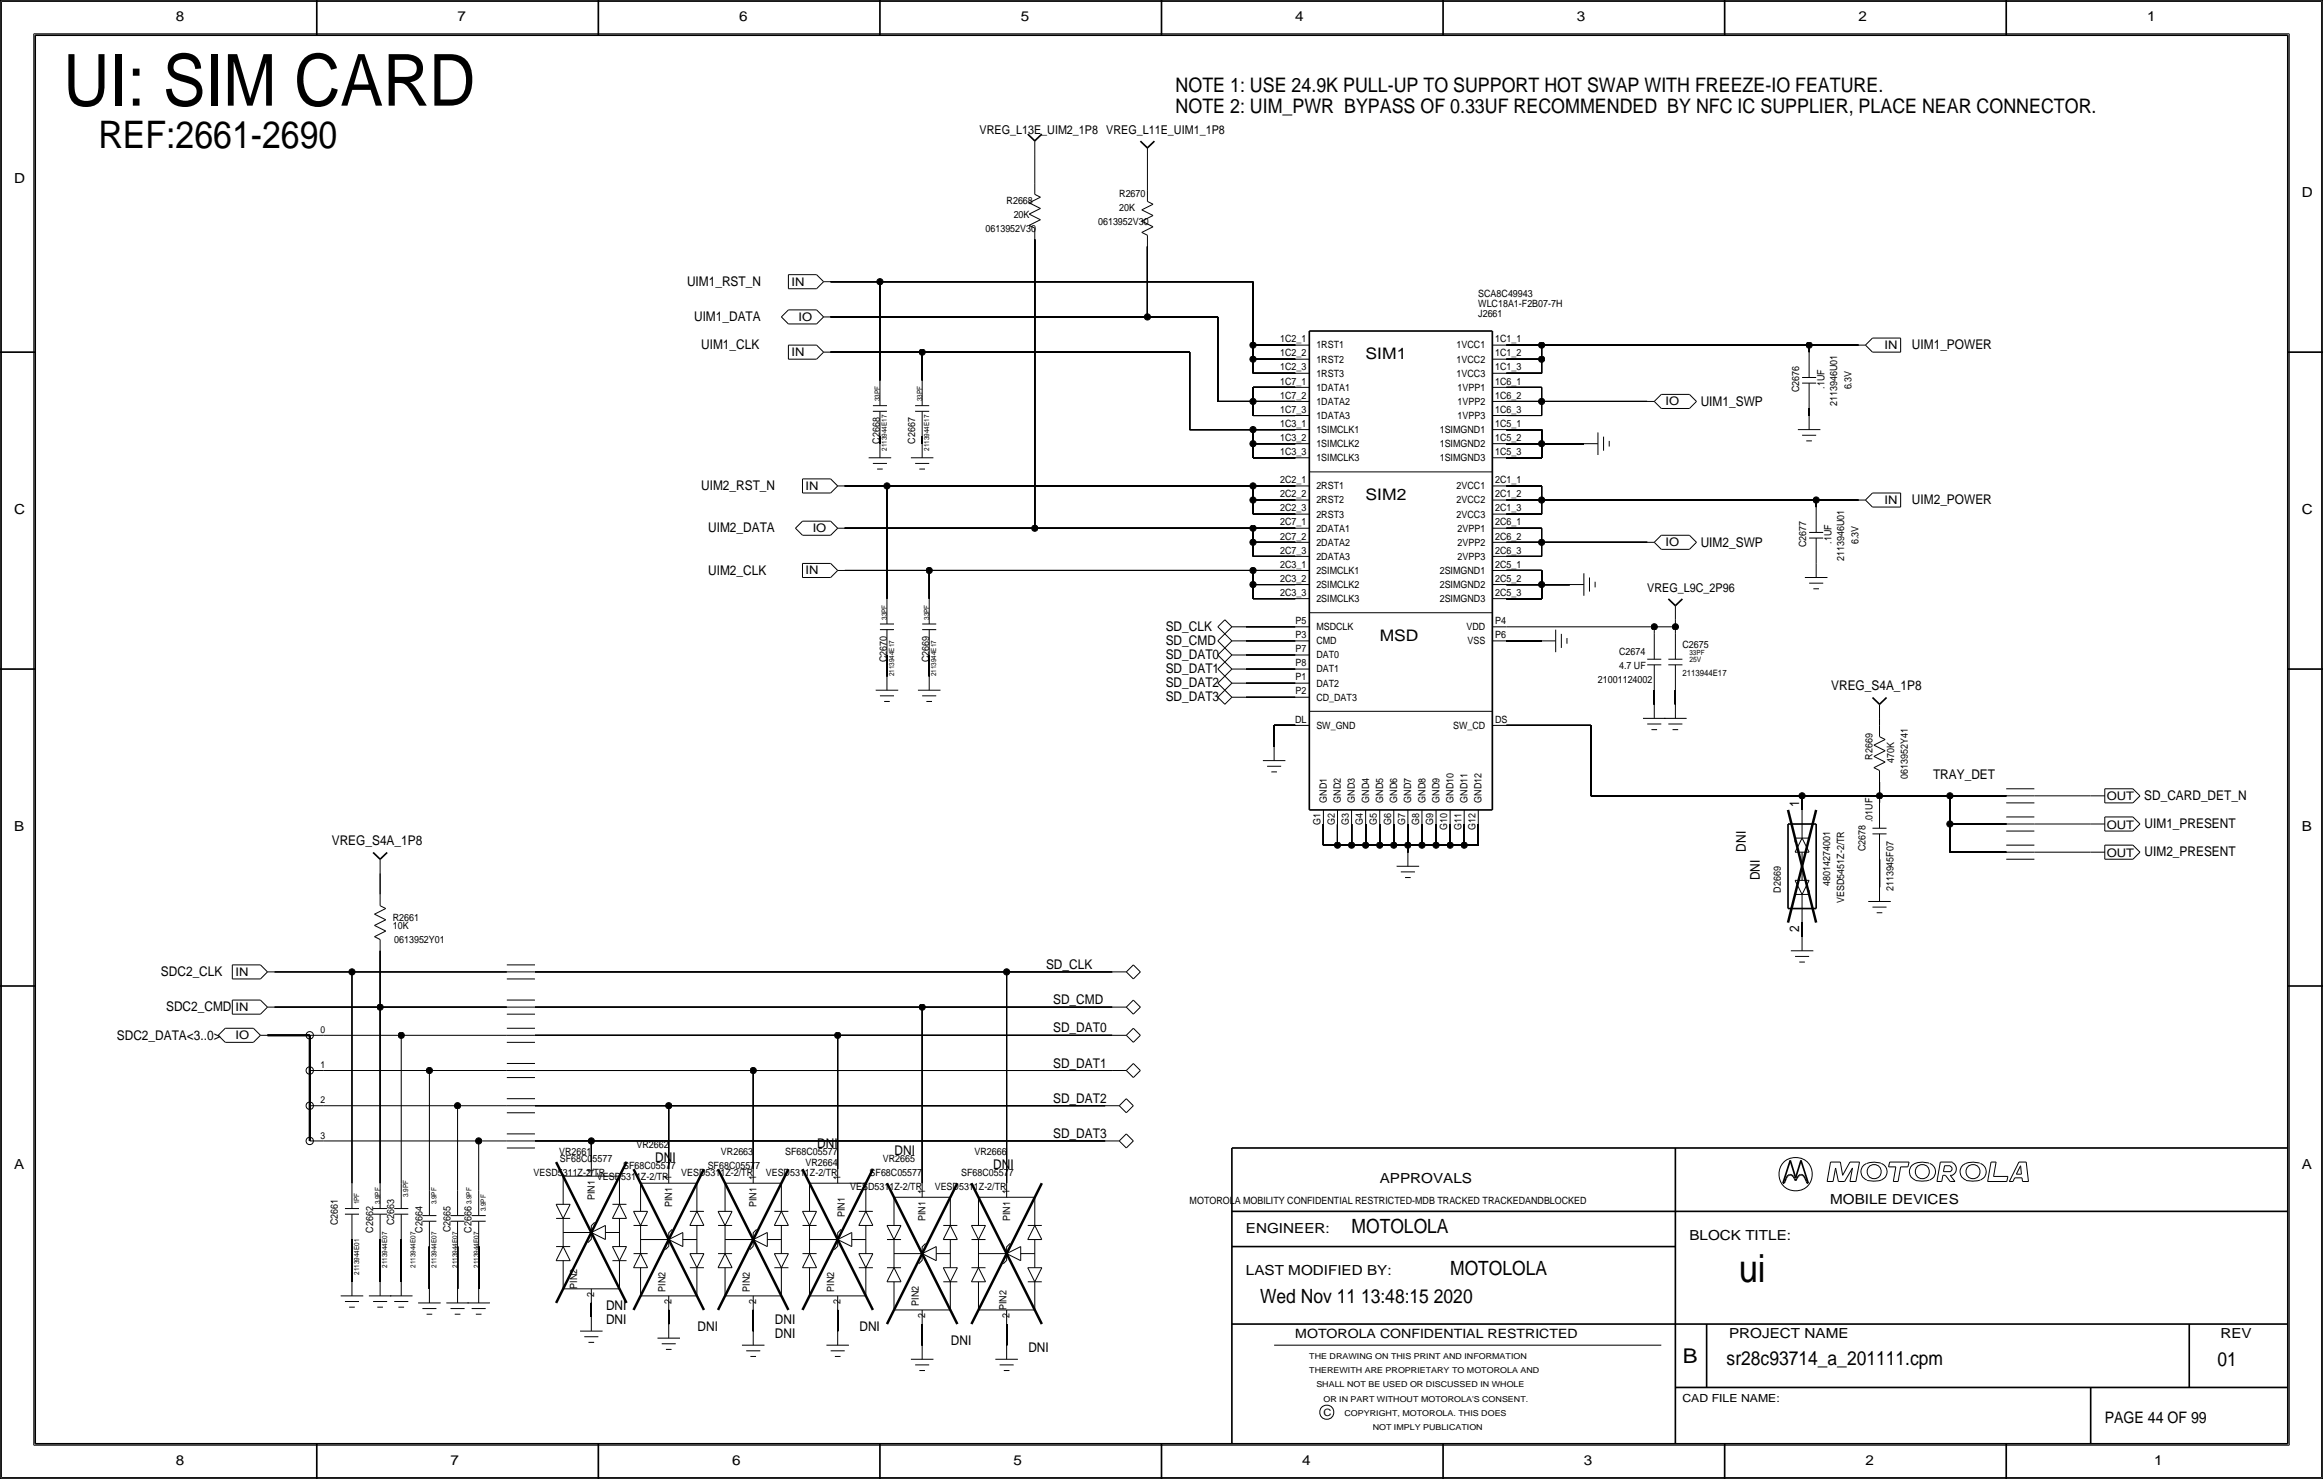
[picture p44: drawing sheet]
<svg xmlns="http://www.w3.org/2000/svg" width="419mm" height="267mm" viewBox="0 0 419 267" stroke-linecap="round" stroke-linejoin="round" font-family="sans-serif">
<defs><g id="words">
<text font-size="12.9" x="11.4" y="19.1">UI: SIM CARD</text>
<text font-size="7" x="313.7" y="231.1">ui</text>
<text font-size="6.8" x="17.8" y="26.7">REF:2661-2690</text>
<text font-size="3.7" x="303.6" y="245.7">B</text>
<g font-size="3.6">
<text x="212.1" y="16.5">NOTE 1: USE 24.9K PULL-UP TO SUPPORT HOT SWAP WITH FREEZE-IO FEATURE.</text>
<text x="212.1" y="20.3">NOTE 2: UIM_PWR BYPASS OF 0.33UF RECOMMENDED BY NFC IC SUPPLIER, PLACE NEAR CONNECTOR.</text>
</g>
<g font-size="3.5">
<text x="243.8" y="222.2">MOTOLOLA</text>
<text x="261.6" y="229.9">MOTOLOLA</text>
<text x="227.3" y="234.9">Wed Nov 11 13:48:15 2020</text>
<text x="311.5" y="246.2">sr28c93714_a_201111.cpm</text>
<text x="400" y="246.4">01</text>
</g>
<g font-size="2.9">
<text x="246.4" y="64.8">SIM1</text>
<text x="246.4" y="90.2">SIM2</text>
<text x="248.9" y="115.5">MSD</text>
<text x="379.7" y="256.5">PAGE 44 OF 99</text>
</g>
<g font-size="2.5">
<text x="31.7" y="3.8">8</text>
<text x="82.6" y="3.8">7</text>
<text x="133.3" y="3.8">6</text>
<text x="184.1" y="3.8">5</text>
<text x="233.7" y="3.8">4</text>
<text x="284.5" y="3.8">3</text>
<text x="335.3" y="3.8">2</text>
<text x="387.3" y="3.8">1</text>
<text x="2.5" y="33">D</text>
<text x="415.3" y="35.6">D</text>
<text x="2.5" y="92.7">C</text>
<text x="415.3" y="92.7">C</text>
<text x="2.5" y="149.9">B</text>
<text x="415.3" y="149.9">B</text>
<text x="2.5" y="210.8">A</text>
<text x="248.9" y="213.4">APPROVALS</text>
<text x="415.3" y="210.8">A</text>
<text x="330.2" y="217.2">MOBILE DEVICES</text>
<text x="224.8" y="222.2">ENGINEER:</text>
<text x="304.8" y="223.5">BLOCK TITLE:</text>
<text x="224.8" y="229.9">LAST MODIFIED BY:</text>
<text x="312" y="241.2">PROJECT NAME</text>
<text x="400.6" y="241.3">REV</text>
<text x="31.7" y="264.2">8</text>
<text x="81.3" y="264.2">7</text>
<text x="132.1" y="264.2">6</text>
<text x="182.9" y="264.2">5</text>
<text x="234.9" y="264.2">4</text>
<text x="285.8" y="264.2">3</text>
<text x="336.5" y="264.2">2</text>
<text x="388.6" y="264.2">1</text>
</g>
<g font-size="2.4">
<text x="124" y="51.6">UIM1_RST_N</text>
<text x="125.2" y="57.9">UIM1_DATA</text>
<text x="126.5" y="63">UIM1_CLK</text>
<text x="344.9" y="63">UIM1_POWER</text>
<text x="306.8" y="73.2">UIM1_SWP</text>
<text x="126.5" y="88.4">UIM2_RST_N</text>
<text x="344.9" y="90.9">UIM2_POWER</text>
<text x="127.8" y="96">UIM2_DATA</text>
<text x="306.8" y="98.6">UIM2_SWP</text>
<text x="127.8" y="103.6">UIM2_CLK</text>
<text x="210.3" y="113.8">SD_CLK</text>
<text x="210.3" y="118.9">SD_DAT0</text>
<text x="210.3" y="116.3">SD_CMD</text>
<text x="210.3" y="124">SD_DAT2</text>
<text x="210.3" y="121.4">SD_DAT1</text>
<text x="330.4" y="124.5">VREG_S4A_1P8</text>
<text x="210.3" y="126.5">SD_DAT3</text>
<text x="348.7" y="140.5">TRAY_DET</text>
<text x="324.6" y="145.5" transform="rotate(-90 324.6 145.5)">1</text>
<text x="386.8" y="144.3">SD_CARD_DET_N</text>
<text x="386.9" y="149.4">UIM1_PRESENT</text>
<text x="59.9" y="152.4">VREG_S4A_1P8</text>
<text x="315" y="153.6" transform="rotate(-90 315 153.6)">DNI</text>
<text x="386.9" y="154.4">UIM2_PRESENT</text>
<text x="317.5" y="158.8" transform="rotate(-90 317.5 158.8)">DNI</text>
<text x="324.6" y="168.1" transform="rotate(-90 324.6 168.1)">2</text>
<text x="29" y="176">SDC2_CLK</text>
<text x="188.7" y="174.8">SD_CLK</text>
<text x="30" y="182.4">SDC2_CMD</text>
<text x="190" y="181.1">SD_CMD</text>
<text x="21.1" y="187.4">SDC2_DATA&lt;3..0&gt;</text>
<text x="190" y="186.2">SD_DAT0</text>
<text x="190" y="192.5">SD_DAT1</text>
<text x="190" y="198.9">SD_DAT2</text>
<text x="118.2" y="209.6">DNI</text>
<text x="147.4" y="207">DNI</text>
<text x="161.4" y="208.3">DNI</text>
<text x="190" y="205.2">SD_DAT3</text>
<text x="179.2" y="210.8">DNI</text>
<text x="109.3" y="236.2">DNI</text>
<text x="109.3" y="238.8">DNI</text>
<text x="139.8" y="238.8">DNI</text>
<text x="125.8" y="240">DNI</text>
<text x="139.8" y="241.3">DNI</text>
<text x="155.1" y="240">DNI</text>
<text x="171.6" y="242.6">DNI</text>
<text x="185.5" y="243.8">DNI</text>
</g>
<text font-size="2.3" x="233.7" y="241.3">MOTOROLA CONFIDENTIAL RESTRICTED</text>
<g font-size="2.2">
<text x="176.7" y="24.1">VREG_L13E_UIM2_1P8 VREG_L11E_UIM1_1P8</text>
<text x="297.2" y="106.7">VREG_L9C_2P96</text>
</g>
<g font-size="2.1">
<text x="142.8" y="51.5">IN</text>
<text x="144.1" y="57.9">IO</text>
<text x="142.8" y="64.2">IN</text>
<text x="340" y="62.9">IN</text>
<text x="300.5" y="73.1">IO</text>
<text x="145.3" y="88.3">IN</text>
<text x="146.6" y="96">IO</text>
<text x="340" y="90.9">IN</text>
<text x="300.5" y="98.5">IO</text>
<text x="145.3" y="103.6">IN</text>
<text x="380.1" y="149.4">OUT</text>
<text x="380.1" y="144.3">OUT</text>
<text x="380.1" y="154.5">OUT</text>
<text x="42.5" y="176">IN</text>
<text x="42.5" y="182.3">IN</text>
<text x="42.5" y="187.4">IO</text>
</g>
<text font-size="2" x="303.5" y="252.7">CAD FILE NAME:</text>
<g font-size="1.8">
<text x="201.9" y="35.6">R2670</text>
<text x="177.8" y="41.9">0613952V30</text>
<text x="181.6" y="36.8">R2668</text>
<text x="182.9" y="39.4">20K</text>
<text x="198.1" y="40.6">0613952V30</text>
<text x="201.9" y="38.1">20K</text>
<text x="266.7" y="53.5">SCA8C49943</text>
<text x="266.7" y="57.2">J2661</text>
<text x="266.7" y="55.3">WLC18A1-F2B07-7H</text>
<text x="231" y="61.7">1C2_1</text>
<text x="231" y="64.3">1C2_2</text>
<text x="237.5" y="62.8">1RST1</text>
<text x="237.5" y="65.4">1RST2</text>
<text x="262.8" y="62.8">1VCC1</text>
<text x="262.8" y="65.4">1VCC2</text>
<text x="269.7" y="61.7">1C1_1</text>
<text x="269.7" y="64.3">1C1_2</text>
<text x="231" y="66.8">1C2_3</text>
<text x="231" y="69.3">1C7_1</text>
<text x="231" y="71.9">1C7_2</text>
<text x="237.5" y="67.9">1RST3</text>
<text x="237.5" y="70.5">1DATA1</text>
<text x="262.8" y="67.9">1VCC3</text>
<text x="263" y="70.5">1VPP1</text>
<text x="269.7" y="66.8">1C1_3</text>
<text x="269.7" y="69.3">1C6_1</text>
<text x="269.7" y="71.9">1C6_2</text>
<text x="324.6" y="70.7" transform="rotate(-90 324.6 70.7)">C2676</text>
<text x="329.2" y="70.1" transform="rotate(-90 329.2 70.1)">.1UF</text>
<text x="334" y="70.2" transform="rotate(-90 334 70.2)">6.3V</text>
<text x="231" y="74.4">1C7_3</text>
<text x="231" y="77">1C3_1</text>
<text x="237.5" y="73">1DATA2</text>
<text x="237.5" y="75.5">1DATA3</text>
<text x="263" y="73">1VPP2</text>
<text x="263" y="75.5">1VPP3</text>
<text x="269.7" y="74.4">1C6_3</text>
<text x="269.7" y="77">1C5_1</text>
<text x="331.5" y="73.2" transform="rotate(-90 331.5 73.2)">2113946U01</text>
<text x="158.8" y="80" transform="rotate(-90 158.8 80)">C2668</text>
<text x="165.1" y="80" transform="rotate(-90 165.1 80)">C2667</text>
<text x="231" y="79.5">1C3_2</text>
<text x="231" y="82">1C3_3</text>
<text x="237.5" y="80.6">1SIMCLK2</text>
<text x="237.5" y="83.2">1SIMCLK3</text>
<text x="237.5" y="78.1">1SIMCLK1</text>
<text x="259.7" y="80.6">1SIMGND2</text>
<text x="259.7" y="78.1">1SIMGND1</text>
<text x="259.7" y="83.2">1SIMGND3</text>
<text x="269.7" y="82">1C5_3</text>
<text x="269.7" y="79.5">1C5_2</text>
<text x="231" y="89.7">2C2_2</text>
<text x="231" y="87.1">2C2_1</text>
<text x="237.5" y="88.2">2RST1</text>
<text x="262.8" y="88.2">2VCC1</text>
<text x="269.7" y="87.1">2C1_1</text>
<text x="269.7" y="89.7">2C1_2</text>
<text x="231" y="92.2">2C2_3</text>
<text x="231" y="94.7">2C7_1</text>
<text x="237.5" y="93.3">2RST3</text>
<text x="237.5" y="90.8">2RST2</text>
<text x="237.5" y="95.9">2DATA1</text>
<text x="262.8" y="90.8">2VCC2</text>
<text x="262.8" y="93.3">2VCC3</text>
<text x="263" y="95.9">2VPP1</text>
<text x="269.7" y="92.2">2C1_3</text>
<text x="269.7" y="94.8">2C6_1</text>
<text x="231" y="97.3">2C7_2</text>
<text x="231" y="99.8">2C7_3</text>
<text x="237.5" y="100.9">2DATA3</text>
<text x="237.5" y="98.4">2DATA2</text>
<text x="263" y="98.4">2VPP2</text>
<text x="263" y="100.9">2VPP3</text>
<text x="269.7" y="97.3">2C6_2</text>
<text x="269.7" y="99.8">2C6_3</text>
<text x="325.9" y="98.6" transform="rotate(-90 325.9 98.6)">C2677</text>
<text x="330.5" y="98" transform="rotate(-90 330.5 98)">.1UF</text>
<text x="332.7" y="101.1" transform="rotate(-90 332.7 101.1)">2113946U01</text>
<text x="335.3" y="98.2" transform="rotate(-90 335.3 98.2)">6.3V</text>
<text x="231" y="102.4">2C3_1</text>
<text x="231" y="104.9">2C3_2</text>
<text x="231" y="107.4">2C3_3</text>
<text x="237.5" y="103.5">2SIMCLK1</text>
<text x="237.5" y="106">2SIMCLK2</text>
<text x="259.7" y="106">2SIMGND2</text>
<text x="259.7" y="103.5">2SIMGND1</text>
<text x="269.7" y="102.4">2C5_1</text>
<text x="269.7" y="104.9">2C5_2</text>
<text x="269.7" y="107.5">2C5_3</text>
<text x="233.7" y="112.5">P5</text>
<text x="237.5" y="108.6">2SIMCLK3</text>
<text x="237.5" y="113.6">MSDCLK</text>
<text x="259.7" y="108.6">2SIMGND3</text>
<text x="264.6" y="113.6">VDD</text>
<text x="269.7" y="112.5">P4</text>
<text x="160" y="119.4" transform="rotate(-90 160 119.4)">C2670</text>
<text x="167.6" y="119.4" transform="rotate(-90 167.6 119.4)">C2669</text>
<text x="233.7" y="115.1">P3</text>
<text x="233.7" y="117.6">P7</text>
<text x="237.5" y="116.2">CMD</text>
<text x="237.5" y="118.7">DAT0</text>
<text x="264.7" y="116.2">VSS</text>
<text x="269.7" y="115.1">P6</text>
<text x="292.1" y="118.1">C2674</text>
<text x="303.5" y="116.8">C2675</text>
<text x="233.7" y="120.2">P8</text>
<text x="233.7" y="122.7">P1</text>
<text x="233.7" y="125.2">P2</text>
<text x="237.5" y="123.8">DAT2</text>
<text x="237.5" y="121.3">DAT1</text>
<text x="288.3" y="123.2">21001124002</text>
<text x="292.1" y="120.6">4.7 UF</text>
<text x="233.7" y="130.3">DL</text>
<text x="237.5" y="126.3">CD_DAT3</text>
<text x="237.5" y="131.4">SW_GND</text>
<text x="262.2" y="131.4">SW_CD</text>
<text x="269.7" y="130.3">DS</text>
<text x="337.8" y="137" transform="rotate(-90 337.8 137)">R2669</text>
<text x="341.7" y="137.5" transform="rotate(-90 341.7 137.5)">470K</text>
<text x="344.2" y="140.5" transform="rotate(-90 344.2 140.5)">0613952Y41</text>
<text x="238.3" y="148.7" transform="rotate(-90 238.3 148.7)">G1</text>
<text x="239.4" y="144.8" transform="rotate(-90 239.4 144.8)">GND1</text>
<text x="240.8" y="148.7" transform="rotate(-90 240.8 148.7)">G2</text>
<text x="241.9" y="144.8" transform="rotate(-90 241.9 144.8)">GND2</text>
<text x="243.3" y="148.7" transform="rotate(-90 243.3 148.7)">G3</text>
<text x="244.4" y="144.8" transform="rotate(-90 244.4 144.8)">GND3</text>
<text x="245.9" y="148.7" transform="rotate(-90 245.9 148.7)">G4</text>
<text x="247" y="144.8" transform="rotate(-90 247 144.8)">GND4</text>
<text x="248.4" y="148.7" transform="rotate(-90 248.4 148.7)">G5</text>
<text x="249.5" y="144.8" transform="rotate(-90 249.5 144.8)">GND5</text>
<text x="251" y="148.7" transform="rotate(-90 251 148.7)">G6</text>
<text x="252.1" y="144.8" transform="rotate(-90 252.1 144.8)">GND6</text>
<text x="253.5" y="148.7" transform="rotate(-90 253.5 148.7)">G7</text>
<text x="254.6" y="144.8" transform="rotate(-90 254.6 144.8)">GND7</text>
<text x="256" y="148.7" transform="rotate(-90 256 148.7)">G8</text>
<text x="257.1" y="144.8" transform="rotate(-90 257.1 144.8)">GND8</text>
<text x="258.6" y="148.7" transform="rotate(-90 258.6 148.7)">G9</text>
<text x="259.7" y="144.8" transform="rotate(-90 259.7 144.8)">GND9</text>
<text x="261.1" y="149.6" transform="rotate(-90 261.1 149.6)">G10</text>
<text x="262.2" y="144.8" transform="rotate(-90 262.2 144.8)">GND10</text>
<text x="263.7" y="149.6" transform="rotate(-90 263.7 149.6)">G11</text>
<text x="264.8" y="144.8" transform="rotate(-90 264.8 144.8)">GND11</text>
<text x="266.2" y="149.6" transform="rotate(-90 266.2 149.6)">G12</text>
<text x="267.3" y="144.8" transform="rotate(-90 267.3 144.8)">GND12</text>
<text x="337.8" y="148.2" transform="rotate(-90 337.8 148.2)">.01UF</text>
<text x="336.5" y="153.5" transform="rotate(-90 336.5 153.5)">C2678</text>
<text x="321.3" y="161" transform="rotate(-90 321.3 161)">D2669</text>
<text x="330.2" y="159.7" transform="rotate(-90 330.2 159.7)">48014274001</text>
<text x="341.6" y="160.7" transform="rotate(-90 341.6 160.7)">2113945F07</text>
<text x="70.9" y="167.5">10K</text>
<text x="70.9" y="166">R2661</text>
<text x="332.7" y="162.8" transform="rotate(-90 332.7 162.8)">VESD5451Z-2/TR</text>
<text x="71.1" y="170">0613952Y01</text>
<text x="100.9" y="208.3">VR2661</text>
<text x="101" y="209.6">SF68C05577</text>
<text x="114.8" y="207">VR2662</text>
<text x="130.1" y="208.3">VR2663</text>
<text x="141.6" y="208.3">SF68C05577</text>
<text x="159.3" y="209.6">VR2665</text>
<text x="175.8" y="208.3">VR2666</text>
<text x="96.3" y="212.1">VESD5311Z-2/TR</text>
<text x="107.2" y="211.6" transform="rotate(-90 107.2 211.6)">1</text>
<text x="107.7" y="212.7">VESD5311Z-2/TR</text>
<text x="112.4" y="210.8">SF68C05577</text>
<text x="121.2" y="212.9" transform="rotate(-90 121.2 212.9)">1</text>
<text x="122.9" y="212.1">VESD5311Z-2/TR</text>
<text x="127.7" y="210.8">SF68C05577</text>
<text x="136.4" y="212.9" transform="rotate(-90 136.4 212.9)">1</text>
<text x="138.2" y="212.1">VESD5311Z-2/TR</text>
<text x="145.3" y="210.2">VR2664</text>
<text x="151.6" y="212.9" transform="rotate(-90 151.6 212.9)">1</text>
<text x="153.4" y="214.6">VESD5311Z-2/TR</text>
<text x="156.9" y="212.1">SF68C05577</text>
<text x="166.9" y="215.4" transform="rotate(-90 166.9 215.4)">1</text>
<text x="168.6" y="214.6">VESD5311Z-2/TR</text>
<text x="173.4" y="212.1">SF68C05577</text>
<text x="182.1" y="215.4" transform="rotate(-90 182.1 215.4)">1</text>
<text x="61" y="221" transform="rotate(-90 61 221)">C2661</text>
<text x="71.1" y="221" transform="rotate(-90 71.1 221)">C2663</text>
<text x="107.3" y="216.4" transform="rotate(-90 107.3 216.4)">PIN1</text>
<text x="121.3" y="217.7" transform="rotate(-90 121.3 217.7)">PIN1</text>
<text x="136.5" y="217.7" transform="rotate(-90 136.5 217.7)">PIN1</text>
<text x="152.4" y="219.5" transform="rotate(-90 152.4 219.5)">PIN1</text>
<text x="167" y="220.2" transform="rotate(-90 167 220.2)">PIN1</text>
<text x="182.2" y="220.2" transform="rotate(-90 182.2 220.2)">PIN1</text>
<text x="214.6" y="217.2">MOTOROLA MOBILITY CONFIDENTIAL RESTRICTED-MDB TRACKED TRACKEDANDBLOCKED</text>
<text x="67.3" y="222.2" transform="rotate(-90 67.3 222.2)">C2662</text>
<text x="76.2" y="222.2" transform="rotate(-90 76.2 222.2)">C2664</text>
<text x="81.3" y="222.2" transform="rotate(-90 81.3 222.2)">C2665</text>
<text x="85.1" y="222.2" transform="rotate(-90 85.1 222.2)">C2666</text>
<text x="104.1" y="232.4" transform="rotate(-90 104.1 232.4)">PIN2</text>
<text x="107.2" y="233.8" transform="rotate(-90 107.2 233.8)">2</text>
<text x="120" y="232.9" transform="rotate(-90 120 232.9)">PIN2</text>
<text x="135.3" y="232.9" transform="rotate(-90 135.3 232.9)">PIN2</text>
<text x="150.5" y="232.9" transform="rotate(-90 150.5 232.9)">PIN2</text>
<text x="121.2" y="235.1" transform="rotate(-90 121.2 235.1)">2</text>
<text x="136.4" y="235.1" transform="rotate(-90 136.4 235.1)">2</text>
<text x="151.6" y="235.1" transform="rotate(-90 151.6 235.1)">2</text>
<text x="165.8" y="235.5" transform="rotate(-90 165.8 235.5)">PIN2</text>
<text x="166.9" y="237.6" transform="rotate(-90 166.9 237.6)">2</text>
<text x="181.6" y="236.2" transform="rotate(-90 181.6 236.2)">PIN2</text>
<text x="182.1" y="237.6" transform="rotate(-90 182.1 237.6)">2</text>
<text x="238.8" y="255.3">C</text>
</g>
<g font-size="1.7">
<text x="57.8" y="186.3">0</text>
<text x="57.8" y="192.6">1</text>
<text x="57.8" y="199">2</text>
<text x="57.8" y="205.3">3</text>
</g>
<text font-size="1.6" x="303.5" y="121.9">2113944E17</text>
<g font-size="1.5">
<text x="236.2" y="245.1">THE DRAWING ON THIS PRINT AND INFORMATION</text>
<text x="236.2" y="247.6">THEREWITH ARE PROPRIETARY TO MOTOROLA AND</text>
<text x="237.5" y="250.2">SHALL NOT BE USED OR DISCUSSED IN WHOLE</text>
<text x="238.8" y="252.7">OR IN PART WITHOUT MOTOROLA'S CONSENT.</text>
<text x="242.6" y="255.3">COPYRIGHT, MOTOROLA. THIS DOES</text>
<text x="247.6" y="257.8">NOT IMPLY PUBLICATION</text>
</g>
<text font-size="1.4" x="304.8" y="119.4">25V</text>
<g font-size="1.3">
<text x="158.7" y="72.4" transform="rotate(-90 158.7 72.4)">33PF</text>
<text x="166.4" y="72.4" transform="rotate(-90 166.4 72.4)">33PF</text>
<text x="160" y="81.3" transform="rotate(-90 160 81.3)">2113944E17</text>
<text x="167.6" y="81.3" transform="rotate(-90 167.6 81.3)">2113944E17</text>
<text x="160" y="111.8" transform="rotate(-90 160 111.8)">33PF</text>
<text x="167.6" y="111.8" transform="rotate(-90 167.6 111.8)">33PF</text>
<text x="304.8" y="118.1">33PF</text>
<text x="161.3" y="121.9" transform="rotate(-90 161.3 121.9)">2113944E17</text>
<text x="168.9" y="121.9" transform="rotate(-90 168.9 121.9)">2113944E17</text>
<text x="73.7" y="215.9" transform="rotate(-90 73.7 215.9)">3.9PF</text>
<text x="64.8" y="217.2" transform="rotate(-90 64.8 217.2)">1PF</text>
<text x="68.6" y="217.2" transform="rotate(-90 68.6 217.2)">3.9PF</text>
<text x="78.7" y="217.2" transform="rotate(-90 78.7 217.2)">3.9PF</text>
<text x="85.1" y="217.2" transform="rotate(-90 85.1 217.2)">3.9PF</text>
<text x="87.6" y="218.4" transform="rotate(-90 87.6 218.4)">3.9PF</text>
<text x="64.8" y="229.9" transform="rotate(-90 64.8 229.9)">2113944E01</text>
<text x="69.9" y="228.6" transform="rotate(-90 69.9 228.6)">2113944E07</text>
<text x="74.9" y="228.6" transform="rotate(-90 74.9 228.6)">2113944E07</text>
<text x="78.7" y="228.6" transform="rotate(-90 78.7 228.6)">2113944E07</text>
<text x="82.5" y="228.6" transform="rotate(-90 82.5 228.6)">2113944E07</text>
<text x="86.4" y="228.6" transform="rotate(-90 86.4 228.6)">2113944E07</text>
</g>
</g></defs>
<!-- layer: Nets -->
<g fill="none" stroke="#000" stroke-width=".18">
<path d="M186.7 27.9v5.1zM207 29.2v5.1zM149.9 57.2h57.1zM149.9 50.8h8.8zM158.7 50.8v17.8zM158.7 50.8h67.4zM186.7 43.2v52zM207 57.2h12.7zM207 44.5v12.7zM219.7 57.2v15.2zM226.1 50.8v11.4zM149.9 63.5h16.5z"/>
<path d="M158.7 78.7v1.3zM166.4 78.7v1.3zM166.4 63.5v5.1zM166.4 63.5h48.2zM214.6 77.5h11.5zM214.6 63.5v14zM219.7 72.4h6.4zM226.1 69.8h7.6zM226.1 74.9h7.6zM226.1 72.4v2.5zM226.1 69.9v2.5zM226.1 77.5v2.5z"/>
<path d="M226.1 77.5h7.6zM226.1 67.3h7.6zM226.1 64.8v2.5zM226.1 62.2v2.6zM226.1 62.2h7.6zM226.1 72.4h7.6zM226.1 64.8h7.6zM271.8 77.5h6.3zM271.8 67.3h6.3zM271.8 69.8h6.3zM271.8 74.9h6.3zM271.8 64.8h6.3z"/>
<path d="M271.8 62.2h6.3zM271.8 72.4h6.3zM278.1 77.5v2.5zM278.1 64.8v2.5zM278.1 62.2v2.6zM278.1 62.2h48.3zM278.1 72.4v2.5zM278.1 69.9v2.5zM278.1 72.4h19.1zM326.4 73.7v1.2zM326.4 62.2v1.3zM326.4 62.2h8.9z"/>
<path d="M152.4 95.2h34.3zM152.4 87.6h7.6zM160 87.6v20.4zM160 87.6h66.1zM186.7 95.2h39.4zM226.1 97.8v2.5zM226.1 95.2v2.6zM226.1 95.2h7.6zM226.1 92.7h7.6zM226.1 90.2v2.5zM226.1 90.2h7.6zM226.1 87.6v2.6z"/>
<path d="M226.1 87.6h7.6zM226.1 82.6h7.6zM226.1 80v2.5zM226.1 80h7.6zM226.1 97.8h7.6zM271.8 82.6h6.3zM271.8 80h6.3zM271.8 87.6h6.3zM271.8 92.7h6.3zM271.8 95.2h6.3zM271.8 90.2h6.3zM271.8 97.8h6.3z"/>
<path d="M278.1 80v2.5zM278.1 90.2v2.5zM278.1 87.6v2.6zM278.1 90.2h49.6zM278.1 97.8v2.5zM278.1 95.3v2.5zM278.1 97.8h19.1zM278.1 80h7.7zM327.7 90.2v1.2zM327.7 90.2h7.6zM152.4 102.9h15.2zM160 118.1v3.8z"/>
<path d="M167.6 118.1v3.8zM167.6 102.9v5.1zM167.6 102.9h58.5zM224.8 113h8.9zM224.8 118.1h8.9zM224.8 115.6h8.9zM226.1 100.3h7.6zM226.1 108h7.6zM226.1 105.4v2.5zM226.1 102.9v2.5zM226.1 102.9h7.6zM226.1 105.4h7.6z"/>
<path d="M271.8 115.6h6.3zM271.8 102.9h6.3zM271.8 108h6.3zM271.8 105.4h6.3zM271.8 100.3h6.3zM271.8 113h26.6zM278.1 105.4v2.5zM278.1 102.9v2.5zM278.1 105.4h5.1zM298.4 113v1.3zM298.4 113h3.9zM302.3 113v1.3z"/>
<path d="M302.3 111.8v1.2zM224.8 125.7h8.9zM224.8 123.2h8.9zM224.8 120.7h8.9zM229.9 130.8v3.8zM229.9 130.8h3.8zM271.8 130.8h15.2zM287 130.8v12.7zM298.4 124.5v2.5zM302.3 124.5v2.5zM339.1 129.5v1.3zM68.6 157.5v3.8z"/>
<path d="M238.8 148.6v3.8zM238.8 152.4h2.5zM241.3 148.6v3.8zM241.3 152.4h2.5zM243.8 148.6v3.8zM243.8 152.4h2.6zM246.4 148.6v3.8zM246.4 152.4h2.5zM248.9 148.6v3.8zM248.9 152.4h2.6zM251.5 148.6v3.8zM251.5 152.4h2.5z"/>
<path d="M254 152.4v1.3zM254 148.6v3.8zM254 152.4h2.5zM256.5 148.6v3.8zM256.5 152.4h2.6zM259.1 148.6v3.8zM259.1 152.4h2.5zM261.6 148.6v3.8zM261.6 152.4h2.6zM264.2 148.6v3.8zM264.2 152.4h2.5zM266.7 148.6v3.8z"/>
<path d="M287 143.5h38.1zM325.1 143.5v2.6zM325.1 143.5h14zM339.1 154.9v5.1zM339.1 143.5v1.3zM339.1 141v2.5zM339.1 143.5h12.7zM351.8 148.6v5.1zM351.8 143.5v5.1zM351.8 153.7h10.1zM351.8 148.6h10.1zM351.8 143.5h10.1z"/>
<path d="M367 143.5h10.2zM367 153.7h10.2zM367 148.6h10.2zM49.5 175.3h14zM63.5 175.3v38.1zM63.5 175.3h27.9zM68.6 171.4v10.2zM96.5 175.3h85.1zM181.6 175.3v38.1zM181.6 175.3h19.1zM325.1 166.4v2.5zM49.5 181.6h19.1z"/>
<path d="M58.4 199.4h24.1zM58.4 186.7h14zM58.4 193h19.1zM68.6 181.6v31.8zM68.6 181.6h22.8zM72.4 186.7v26.7zM72.4 186.7h19zM77.5 193v21.6zM77.5 193h13.9zM82.5 199.4v15.2zM82.6 199.4h8.8zM96.5 199.4h24.1z"/>
<path d="M96.5 186.7h54.6zM96.5 181.6h69.9zM96.5 193h39.4zM120.6 199.4v11.4zM120.7 199.4h78.7zM135.9 193v17.8zM135.9 193h64.8zM151.1 186.7v24.1zM151.1 186.7h49.6zM166.4 181.6v31.8zM166.4 181.6h34.3zM58.4 205.7h28z"/>
<path d="M86.4 205.7v8.9zM86.4 205.7h5zM96.5 205.7h10.2zM106.7 205.7v3.9zM106.7 205.7h92.7zM63.5 223.5v7.6zM68.6 223.5v7.6zM72.4 223.5v7.6zM77.5 224.8v7.6zM82.5 224.8v7.6zM86.4 224.8v7.6zM106.7 235v2.5z"/>
<path d="M120.6 236.2v2.6zM135.9 236.2v3.8zM151.1 236.2v3.8zM166.4 238.8v3.8zM181.6 238.8v3.8z"/>
</g>
<path d="M48.3 186.7h7.6zM55.9 186.7v6.3zM55.9 199.4v6.3zM55.9 193v6.4z" fill="none" stroke="#000" stroke-width=".3"/>
<g fill="#000" stroke="#000" stroke-width=".18">
<circle cx="158.7" cy="50.8" r=".56"/>
<circle cx="207" cy="57.1" r=".56"/>
<circle cx="166.4" cy="63.5" r=".56"/>
<circle cx="226.1" cy="72.4" r=".56"/>
<circle cx="226.1" cy="62.2" r=".56"/>
<circle cx="226.1" cy="64.8" r=".56"/>
<circle cx="226.1" cy="77.5" r=".56"/>
<circle cx="278.1" cy="64.8" r=".56"/>
<circle cx="278.1" cy="72.4" r=".56"/>
<circle cx="278.1" cy="62.2" r=".56"/>
<circle cx="326.4" cy="62.2" r=".56"/>
<circle cx="160" cy="87.6" r=".56"/>
<circle cx="186.7" cy="95.2" r=".56"/>
<circle cx="226.1" cy="90.2" r=".56"/>
<circle cx="226.1" cy="95.2" r=".56"/>
<circle cx="226.1" cy="80" r=".56"/>
<circle cx="226.1" cy="97.8" r=".56"/>
<circle cx="226.1" cy="87.6" r=".56"/>
<circle cx="278.1" cy="97.8" r=".56"/>
<circle cx="278.1" cy="80" r=".56"/>
<circle cx="278.1" cy="90.2" r=".56"/>
<circle cx="327.7" cy="90.2" r=".56"/>
<circle cx="167.6" cy="102.9" r=".56"/>
<circle cx="226.1" cy="105.4" r=".56"/>
<circle cx="226.1" cy="102.9" r=".56"/>
<circle cx="278.1" cy="105.4" r=".56"/>
<circle cx="298.5" cy="113" r=".56"/>
<circle cx="302.3" cy="113" r=".56"/>
<circle cx="241.3" cy="152.4" r=".56"/>
<circle cx="243.8" cy="152.4" r=".56"/>
<circle cx="246.4" cy="152.4" r=".56"/>
<circle cx="248.9" cy="152.4" r=".56"/>
<circle cx="251.5" cy="152.4" r=".56"/>
<circle cx="254" cy="152.4" r=".56"/>
<circle cx="256.5" cy="152.4" r=".56"/>
<circle cx="259.1" cy="152.4" r=".56"/>
<circle cx="261.6" cy="152.4" r=".56"/>
<circle cx="264.2" cy="152.4" r=".56"/>
<circle cx="325.1" cy="143.5" r=".56"/>
<circle cx="339.1" cy="143.5" r=".56"/>
<circle cx="351.8" cy="148.6" r=".56"/>
<circle cx="351.8" cy="143.5" r=".56"/>
<circle cx="63.5" cy="175.3" r=".56"/>
<circle cx="181.6" cy="175.3" r=".56"/>
<circle cx="68.6" cy="181.6" r=".56"/>
<circle cx="72.4" cy="186.7" r=".56"/>
<circle cx="77.5" cy="193" r=".56"/>
<circle cx="82.6" cy="199.4" r=".56"/>
<circle cx="120.6" cy="199.4" r=".56"/>
<circle cx="135.9" cy="193" r=".56"/>
<circle cx="151.1" cy="186.7" r=".56"/>
<circle cx="166.4" cy="181.6" r=".56"/>
<circle cx="86.4" cy="205.7" r=".56"/>
<circle cx="106.7" cy="205.7" r=".56"/>
</g>
<!-- layer: Components -->
<g fill="none" stroke="#000" stroke-width=".18">
<path d="M185.7 38.6l2-1zM185.7 38.6l2 1zM185.7 36.6l2-1zM185.7 36.6l2 1zM186.7 25.4v2.5zM186.7 33v2.1zM186.7 35.1l1 .5zM206 39.9l2-1zM206 39.9l2 1zM206 37.8l2-1zM206 37.8l2 1.1zM207 26.7v2.5z"/>
<path d="M207 34.3v2zM207 36.3l1 .5zM141 57.2l1.2 1.2zM142.2 55.9l-1.2 1.2zM142.2 49.5h5.1zM142.2 49.5v2.6zM142.2 52.1h5.1zM142.2 58.4h5.1zM142.2 55.9h5.1zM147.3 55.9l1.3 1.2zM147.3 49.5l1.3 1.3zM148.6 57.2h1.3z"/>
<path d="M148.6 57.2l-1.3 1.2zM148.6 50.8l-1.3 1.3zM148.6 50.8h1.3zM185.7 40.6l1 .5zM185.7 40.6l2-1zM186.7 41.1v2.1zM206 41.9l1 .5zM206 41.9l2-1zM207 42.4v2zM142.2 62.2h5.1zM142.2 62.2v2.6zM142.2 64.8h5.1z"/>
<path d="M147.3 62.2l1.3 1.3zM148.6 63.5l-1.3 1.3zM148.6 63.5h1.3zM157.5 74.2h2.5zM157.5 73.2h2.5zM158.7 74.2v4.5zM158.7 68.6v4.6zM165.1 74.2h2.5zM165.1 73.2h2.5zM166.4 74.2v4.5zM166.4 68.6v4.6zM233.7 77.5h2.5z"/>
<path d="M233.7 74.9h2.5zM233.7 72.4h2.5zM233.7 69.8h2.5zM233.7 67.3h2.5zM233.7 64.8h2.5zM233.7 62.2h2.5zM269.2 77.5h2.6zM269.2 74.9h2.6zM269.2 72.4h2.6zM269.2 69.8h2.6zM269.2 67.3h2.6zM269.2 64.8h2.6z"/>
<path d="M269.2 62.2h2.6zM288.3 78v4zM289.3 78.7v2.6zM290.3 79.5v1zM297.2 72.4h1.2zM298.4 72.4l1.3 1.3zM299.7 73.7h5.1zM299.7 71.1h5.1zM299.7 71.1l-1.2 1.3zM304.8 71.1l1.3 1.3zM306.1 72.4l-1.3 1.3zM324.4 77.5h4z"/>
<path d="M325.1 69.1h2.6zM325.1 78.5h2.6zM325.1 68.1h2.6zM325.9 79.5h1zM326.4 74.9v2.6zM326.4 69.1v4.6zM326.4 63.5v4.6zM335.3 62.2h1.2zM336.5 62.2l1.3 1.3zM336.6 62.2l1.2-1.2zM337.8 61h5.1zM337.8 63.5h5.1z"/>
<path d="M342.9 61v2.5zM143.5 95.2l1.3 1.3zM144.8 94l-1.3 1.2zM144.8 86.4h5.1zM144.8 86.4v2.5zM144.8 88.9h5.1zM144.8 96.5h5.1zM144.8 94h5.1zM149.9 94l1.2 1.2zM149.9 86.4l1.2 1.2zM151.1 95.2h1.3zM151.1 95.2l-1.2 1.3z"/>
<path d="M151.1 87.6l-1.2 1.3zM151.1 87.6h1.3zM156.7 82.6h4.1zM157.5 83.6h2.5zM158.2 84.6h1.1zM158.7 80v2.6zM164.3 82.6h4.1zM165.1 83.6h2.5zM165.9 84.6h1zM166.4 80v2.6zM233.7 97.8h2.5zM233.7 95.2h2.5z"/>
<path d="M233.7 92.7h2.5zM233.7 90.2h2.5zM233.7 87.6h2.5zM233.7 82.6h2.5zM233.7 80h2.5zM236.2 85.1h33zM269.2 97.8h2.6zM269.2 95.2h2.6zM269.2 92.7h2.6zM269.2 90.2h2.6zM269.2 87.6h2.6zM269.2 82.6h2.6z"/>
<path d="M269.2 80h2.6zM285.8 80h2.5zM297.2 97.8h1.2zM298.4 97.8l1.3 1.3zM299.7 99.1h5.1zM299.7 96.5h5.1zM299.7 96.5l-1.2 1.3zM304.8 96.5l1.3 1.3zM306.1 97.8l-1.3 1.3zM326.4 97h2.5zM326.4 96h2.5zM327.7 97v4.6z"/>
<path d="M327.7 91.4v4.6zM335.3 90.2h1.2zM336.5 90.2l1.3 1.2zM336.6 90.2l1.2-1.3zM337.8 88.9h5.1zM337.8 91.4h5.1zM342.9 88.9v2.5zM144.8 101.6h5.1zM144.8 101.6v2.5zM144.8 104.1h5.1zM149.9 101.6l1.2 1.3zM151.1 102.9l-1.2 1.2z"/>
<path d="M151.1 102.9h1.3zM158.7 113.5h2.6zM158.8 112.5h2.5zM160 113.5v4.6zM160 107.9v4.6zM166.4 113.5h2.5zM166.4 112.5h2.5zM167.6 113.5v4.6zM167.6 107.9v4.6zM219.7 118.1l1.3-1.3zM219.7 113l1.3-1.2zM219.7 115.6l1.3-1.3z"/>
<path d="M219.7 118.1l1.3 1.3zM219.7 113l1.3 1.3zM219.7 115.6l1.3 1.2zM221 119.4l1.2 1.3zM221 116.8l1.2 1.3zM221 111.8l1.2 1.2zM221 114.3l1.2 1.3zM222.2 118.1l-1.2 1.3zM222.2 113l-1.2 1.3zM222.2 115.6l-1.2 1.2zM222.3 118.1h2.5zM222.3 113h2.5z"/>
<path d="M222.3 115.6h2.5zM233.7 118.1h2.5zM233.7 115.6h2.5zM233.7 113h2.5zM233.7 108h2.5zM233.7 105.4h2.5zM233.7 102.9h2.5zM233.7 100.3h2.5zM236.2 110.5h33zM269.2 115.6h2.6zM269.2 113h2.6zM269.2 108h2.6z"/>
<path d="M269.2 105.4h2.6zM269.2 102.9h2.6zM269.2 100.3h2.6zM278.1 115.6h2.6zM280.7 113.5v4.1zM281.7 114.3v2.5zM282.7 115.1v1zM283.2 105.4h2.6zM285.8 103.4v4zM286.8 104.1v2.6zM287.8 104.9v1zM297.2 119.9h2.5z"/>
<path d="M297.2 118.9h2.5zM298.4 119.9v4.6zM298.4 114.3v4.6zM301 119.9h2.5zM301 118.9h2.5zM302.3 109.2v2.6zM302.3 119.9v4.6zM302.3 114.3v4.6zM325.6 104.1h4.1zM326.4 105.2h2.5zM327.2 106.2h1zM327.7 101.6v2.5z"/>
<path d="M158 124.5h4.1zM158.8 125.5h2.5zM159.5 126.5h1zM160 121.9v2.6zM165.6 124.5h4.1zM166.4 125.5h2.5zM167.1 126.5h1zM167.6 121.9v2.6zM219.7 120.7l1.3-1.3zM219.7 125.7l1.3-1.2zM219.7 123.2l1.3-1.3zM219.7 120.7l1.3 1.2z"/>
<path d="M219.7 125.7l1.3 1.3zM219.7 123.2l1.3 1.3zM221 124.5l1.2 1.2zM221 121.9l1.2 1.3zM222.2 120.7l-1.2 1.2zM222.2 125.7l-1.2 1.3zM222.2 123.2l-1.2 1.3zM222.3 120.7h2.5zM222.3 125.7h2.5zM222.3 123.2h2.5zM227.8 137.2h4.1zM228.6 138.2h2.5z"/>
<path d="M229.4 139.2h1zM229.9 134.6v2.6zM233.7 130.8h2.5zM233.7 125.7h2.5zM233.7 123.2h2.5zM233.7 120.7h2.5zM236.2 128.3h33zM269.2 130.8h2.6zM296.4 129.5h4.1zM297.2 130.6h2.5zM297.9 131.6h1.1zM298.4 127v2.5z"/>
<path d="M300.2 129.5h4.1zM301 130.6h2.5zM301.8 131.6h1zM302.3 127v2.5zM338.1 138.4l1 .5zM338.1 136.4l2 1zM338.1 136.4l2-1zM338.1 134.4l2-1zM338.1 138.4l2-1zM338.1 134.4l2 1zM339.1 127v2.5zM339.1 130.8v2z"/>
<path d="M339.1 138.9v2.1zM339.1 132.8l1 .5zM68.6 154.9v2.6zM238.8 146.1v2.5zM241.3 146.1v2.5zM243.8 146.1v2.5zM246.4 146.1v2.5zM248.9 146.1v2.5zM251.5 146.1v2.5zM252 156.2h4zM252.7 157.2h2.6zM253.5 158.2h1z"/>
<path d="M254 146.1v2.5zM254 153.7v2.5zM256.5 146.1v2.5zM259.1 146.1v2.5zM261.6 146.1v2.5zM264.2 146.1v2.5zM266.7 146.1v2.5zM323.8 153.7h2.6zM323.8 151.1v.8zM323.8 158.8l1.3 2.5zM323.9 151.1h2.5zM323.9 158.8h2.5z"/>
<path d="M325.1 146.1v5zM325.1 153.7v5.1zM325.1 151.1l-1.2 2.6zM325.1 151.1l1.3 2.6zM326.4 158.8l-1.3 2.5zM337.8 150.4h2.6zM337.8 149.4h2.6zM339.1 150.4v4.5zM339.1 144.8v4.6zM361.9 153.7h5.1zM361.9 152.4h5.1zM361.9 154.9h5.1z"/>
<path d="M361.9 148.6h5.1zM361.9 147.3h5.1zM361.9 149.9h5.1zM361.9 143.5h5.1zM361.9 142.2h5.1zM361.9 144.8h5.1zM377.2 153.7h2.5zM377.2 148.6h2.5zM377.2 143.5h2.5zM379.7 152.4h5.1zM379.7 154.9h5.1zM379.7 152.4v2.5z"/>
<path d="M379.7 147.3h5.1zM379.7 149.9h5.1zM379.7 147.3v2.6zM379.7 142.2h5.1zM379.7 144.8h5.1zM379.7 142.2v2.6zM384.8 152.4l1.3 1.3zM384.8 147.3l1.3 1.3zM384.8 142.2l1.3 1.3zM384.8 144.8l1.3-1.3zM386.1 153.7l-1.3 1.2zM386.1 148.6l-1.3 1.3z"/>
<path d="M41.9 174h5.1zM41.9 174v2.5zM41.9 176.5h5.1zM47 174l1.3 1.3zM47 176.5l1.3-1.2zM48.3 175.3h1.2zM67.6 164.8l2 1.1zM67.6 168.9l2-1zM67.6 166.9l2-1zM67.6 166.9l2 1zM67.6 164.8l2-1zM67.6 168.9l1 .5z"/>
<path d="M68.6 161.3v2zM68.6 169.4v2zM68.6 163.3l1 .5zM91.4 175.3h5.1zM91.4 174h5.1zM91.4 176.5h5.1zM200.7 175.3h2.5zM203.2 175.3l1.3 1.2zM203.2 175.3l1.3-1.3zM204.5 174l1.2 1.3zM205.7 175.3l-1.2 1.2zM323.1 171.4h4.1z"/>
<path d="M323.9 161.3h2.5zM323.9 172.5h2.5zM324.6 173.5h1zM325.1 161.3v5.1zM325.1 168.9v2.5zM326.4 160.5v.8zM337.1 162.6h4zM337.8 163.6h2.6zM338.6 164.6h1zM339.1 160v2.6zM39.4 186.7l1.2 1.3zM39.4 186.7l1.2-1.3z"/>
<path d="M40.6 188h5.1zM40.6 185.4h5.1zM41.9 180.3h5.1zM41.9 180.3v2.6zM41.9 182.9h5.1zM45.7 185.4l1.3 1.3zM47 186.7h1.3zM47 186.7l-1.3 1.3zM47 180.3l1.3 1.3zM48.3 181.6l-1.3 1.3zM48.3 181.6h1.2zM55.9 186.7h2.5z"/>
<path d="M55.9 193h2.5zM55.9 199.4h2.5zM91.4 199.4h5.1zM91.4 198.1h5.1zM91.4 193h5.1zM91.4 191.8h5.1zM91.4 194.3h5.1zM91.4 186.7h5.1zM91.4 185.4h5.1zM91.4 188h5.1zM91.4 181.6h5.1zM91.4 180.3h5.1z"/>
<path d="M91.4 182.9h5.1zM199.4 199.4h2.5zM200.7 193h2.5zM200.7 186.7h2.5zM200.7 181.6h2.5zM201.9 199.4l1.3 1.3zM201.9 199.4l1.3-1.3zM203.2 198.1l1.3 1.3zM203.2 193l1.3 1.3zM203.2 193l1.3-1.2zM203.2 186.7l1.3 1.3zM203.2 186.7l1.3-1.3z"/>
<path d="M203.2 181.6l1.3 1.3zM203.2 181.6l1.3-1.3zM204.5 199.4l-1.3 1.3zM204.5 191.8l1.2 1.2zM204.5 185.4l1.2 1.3zM204.5 180.3l1.2 1.3zM205.7 193l-1.2 1.3zM205.7 186.7l-1.2 1.3zM205.7 181.6l-1.2 1.3zM55.9 205.7h2.5zM62.2 218.9h2.6zM62.2 217.9h2.6z"/>
<path d="M63.5 218.9v4.6zM63.5 213.4v4.5zM67.3 218.9h2.5zM67.3 217.9h2.5zM68.6 218.9v4.6zM68.6 213.4v4.5zM71.1 218.9h2.6zM71.1 217.9h2.6zM72.4 218.9v4.6zM72.4 213.4v4.5zM76.2 219.2h2.5zM77.5 214.6v4.6z"/>
<path d="M81.3 219.2h2.5zM82.5 214.6v4.6zM85.1 219.2h2.5zM86.4 214.6v4.6zM91.4 205.7h5.1zM91.4 204.5h5.1zM91.4 207h5.1zM91.4 200.7h5.1zM100.3 217.2l1.3 2.5zM100.3 217.2h2.6zM100.3 219.7h2.6zM101.6 219.7v5.1z"/>
<path d="M101.6 212.1v5.1zM101.6 212.1h10.2zM102.9 217.2l-1.3 2.5zM106.7 209.6v2.5zM110.5 219.7h2.5zM110.5 217.2h2.5zM111.8 217.2l-1.3 2.5zM111.8 219.7v5.1zM111.8 212.1v5.1zM111.8 217.2l1.2 2.5zM114.3 218.4l1.3 2.6zM114.3 218.4h2.5z"/>
<path d="M115.6 213.4v5zM115.6 213.4h10.1zM116.8 218.4l-1.2 2.6zM120.6 210.8v2.6zM124.5 218.4h2.5zM125.7 218.4l-1.2 2.6zM125.7 213.4v5zM125.7 218.4l1.3 2.6zM129.5 218.4l1.3 2.6zM129.5 218.4h2.6zM130.8 213.4v5zM130.8 213.4h10.2z"/>
<path d="M132.1 218.4l-1.3 2.6zM135.9 210.8v2.6zM139.7 218.4h2.5zM141 218.4l-1.3 2.6zM141 213.4v5zM141 218.4l1.2 2.6zM144.8 218.4l1.2 2.6zM144.8 218.4h2.5zM146 213.4v5zM146.1 213.4h10.1zM147.3 218.4l-1.3 2.6zM151.1 210.8v2.6z"/>
<path d="M154.9 218.4h2.6zM156.2 218.4l-1.3 2.6zM156.2 213.4v5zM156.2 218.4l1.3 2.6zM161.3 215.9v5.1zM161.3 215.9h10.1zM166.4 213.4v2.5zM171.4 215.9v5.1zM176.5 215.9v5.1zM176.5 215.9h10.2zM181.6 213.4v2.5zM186.7 215.9v5.1z"/>
<path d="M199.4 205.7h2.5zM201.9 205.7l1.3 1.3zM201.9 205.7l1.3-1.2zM203.2 204.5l1.3 1.2zM204.5 205.7l-1.3 1.3zM61.5 233.7h4zM62.2 234.7h2.6zM63 235.7h1zM63.5 231.1v2.6zM66.5 233.7h4.1zM67.3 234.7h2.5zM68.1 235.7h1z"/>
<path d="M68.6 231.1v2.6zM70.4 233.7h4zM71.1 234.7h2.6zM71.9 235.7h1zM72.4 231.1v2.6zM75.4 234.9h4.1zM76.2 220.2h2.5zM76.2 236h2.5zM77 237h1zM77.5 220.2v4.6zM77.5 232.4v2.5zM80.5 234.9h4.1z"/>
<path d="M81.3 220.2h2.5zM81.3 236h2.5zM82 237h1.1zM82.5 220.2v4.6zM82.5 232.4v2.5zM84.3 234.9h4.1zM85.1 220.2h2.5zM85.1 236h2.5zM85.9 237h1zM86.4 220.2v4.6zM86.4 232.4v2.5zM100.3 227.3h2.6z"/>
<path d="M100.3 224.8h2.6zM101.6 224.8l-1.3 2.5zM101.6 227.3v5.1zM101.6 232.4h10.2zM101.6 222.2h5.1zM101.6 224.8l1.3 2.5zM106.7 232.4v2.5zM106.7 223.5l-.6 .6zM106.7 221v2.5zM106.7 221l.6-.6zM106.7 222.2l2.5 1.3zM106.7 237.5v2.5z"/>
<path d="M106.7 222.2l2.5-1.2zM109.2 221v2.5zM109.2 222.2h2.6zM110.5 224.8l1.3 2.5zM110.5 227.3h2.5zM110.5 224.8h2.5zM111.8 227.3v5.1zM113 224.8l-1.2 2.5zM114.3 228.6h2.5zM114.3 226.1h2.5zM114.3 221h2.5zM115.6 226.1l-1.3 2.5z"/>
<path d="M115.6 221v5.1zM115.6 228.6v5.1zM115.6 233.7h10.1zM115.6 223.5h5zM115.6 226.1l1.2 2.5zM120.6 238.8v2.5zM120.6 233.7v2.5zM120.6 224.7l-.6 .6zM120.6 222.2v2.6zM120.6 222.3l.7-.6zM120.6 223.5l2.6 1.3zM120.7 223.5l2.5-1.3z"/>
<path d="M123.2 222.2v2.6zM123.2 223.5h2.5zM124.5 221h2.5zM124.5 226.1l1.2 2.5zM124.5 228.6h2.5zM124.5 226.1h2.5zM125.7 228.6v5.1zM125.7 221v5.1zM127 226.1l-1.3 2.5zM129.5 228.6h2.6zM129.5 226.1h2.6zM129.5 221h2.6z"/>
<path d="M130.8 226.1l-1.3 2.5zM130.8 221v5.1zM130.8 228.6v5.1zM130.8 226.1l1.3 2.5zM130.8 233.7h10.2zM130.8 223.5h5.1zM135.9 233.7v2.5zM135.9 224.7l-.6 .6zM135.9 222.2v2.6zM135.9 222.3l.6-.6zM135.9 223.5l2.5 1.3zM135.9 223.5l2.5-1.3z"/>
<path d="M138.4 222.2v2.6zM138.4 223.5h2.6zM139.7 221h2.5zM139.7 226.1l1.3 2.5zM139.7 228.6h2.5zM139.7 226.1h2.5zM141 228.6v5.1zM141 221v5.1zM142.2 226.1l-1.2 2.5zM144.8 228.6h2.5zM144.8 226.1h2.5zM144.8 221h2.5z"/>
<path d="M146 226.1l-1.2 2.5zM146 221v5.1zM146 228.6v5.1zM146.1 233.7h10.1zM146.1 223.5h5zM146.1 226.1l1.2 2.5zM151.1 233.7v2.5zM151.1 224.7l-.6 .6zM151.1 222.2v2.6zM151.1 222.3l.6-.6zM151.1 223.5l2.6 1.3zM151.1 223.5l2.6-1.3z"/>
<path d="M153.7 222.2v2.6zM153.7 223.5h2.5zM154.9 221h2.6zM154.9 226.1l1.3 2.5zM154.9 228.6h2.6zM154.9 226.1h2.6zM156.2 228.6v5.1zM156.2 221v5.1zM157.5 226.1l-1.3 2.5zM160 231.1h2.6zM160 221l1.3 2.5zM160 221h2.6z"/>
<path d="M160 228.6h2.6zM160 223.5h2.6zM161.3 228.6l-1.3 2.5zM161.3 223.5v5.1zM161.3 231.1v5.1zM161.3 228.6l1.3 2.5zM161.3 236.2h10.1zM161.3 226.1h5.1zM162.6 221l-1.3 2.5zM166.4 236.2v2.6zM166.4 227.3l-.6 .6zM166.4 224.8v2.5z"/>
<path d="M166.4 224.8l.6-.6zM166.4 226.1l2.5 1.2zM166.4 226.1l2.5-1.3zM168.9 224.8v2.5zM168.9 226.1h2.5zM170.2 223.5h2.5zM170.2 221h2.5zM170.2 228.6l1.2 2.5zM170.2 231.1h2.5zM170.2 228.6h2.5zM171.4 221l-1.2 2.5zM171.4 231.1v5.1z"/>
<path d="M171.4 223.5v5.1zM171.4 221l1.3 2.5zM172.7 228.6l-1.2 2.5zM175.3 231.1h2.5zM175.3 221l1.2 2.5zM175.3 221h2.5zM175.3 228.6h2.5zM175.3 223.5h2.5zM176.5 228.6l-1.2 2.5zM176.5 223.5v5.1zM176.5 231.1v5.1zM176.5 226.1h5.1z"/>
<path d="M176.5 228.6l1.3 2.5zM176.5 236.2h10.2zM177.8 221l-1.3 2.5zM181.6 236.2v2.6zM181.6 227.3l-.6 .6zM181.6 224.8v2.5zM181.6 224.8l.6-.6zM181.6 226.1l2.5 1.2zM181.6 226.1l2.5-1.3zM184.1 224.8v2.5zM184.2 226.1h2.5zM185.4 223.5h2.6z"/>
<path d="M185.4 221h2.6zM185.4 231.1h2.6zM185.4 228.6h2.6zM185.4 228.6l1.3 2.5zM186.7 221l-1.3 2.5zM186.7 231.1v5.1zM186.7 223.5v5.1zM186.7 221l1.3 2.5zM188 228.6l-1.3 2.5zM104.6 240h4.1zM105.4 241h2.5zM106.2 242.1h1z"/>
<path d="M118.6 241.3h4.1zM119.4 242.3h2.5zM120.1 243.3h1.1zM133.9 242.6h4zM134.6 243.6h2.6zM135.4 244.6h1zM135.9 240v2.6zM149.1 242.6h4.1zM149.9 243.6h2.5zM150.6 244.6h1zM151.1 240v2.6zM164.3 245.1h4.1z"/>
<path d="M165.1 246.1h2.5zM165.9 247.1h1zM166.4 242.6v2.5zM179.6 245.1h4zM180.3 246.1h2.6zM181.1 247.1h1zM181.6 242.6v2.5z"/>
<circle cx="55.9" cy="186.7" r=".66"/>
<circle cx="55.9" cy="193" r=".66"/>
<circle cx="55.9" cy="199.4" r=".66"/>
<circle cx="55.9" cy="205.7" r=".66"/>
</g>
<g fill="none" stroke="#000" stroke-width=".45">
<path d="M322.6 146.1l5.1 20.3zM327.7 146.1l-5.1 20.3zM100.3 209.6l12.7 25.4zM113 209.5l-12.7 25.4zM114.3 210.8l12.7 25.4zM127 210.8l-12.7 25.4zM129.5 210.8l12.7 25.4zM142.2 210.8l-12.7 25.4zM144.8 210.8l12.7 25.4zM157.5 210.8l-12.7 25.4zM160 213.4l12.7 25.4zM172.7 213.4l-12.7 25.4z"/>
<path d="M175.3 213.4l12.7 25.4zM188 213.4l-12.7 25.4z"/>
</g>
<g fill="none" stroke="#000" stroke-width=".3">
<path d="M185.4 24.2l1.3 1.2zM186.7 25.4l1.3-1.2zM205.7 25.5l1.3 1.2zM207 26.7l1.3-1.3zM236.2 59.7h33zM236.2 59.7v86.3zM269.2 59.7v86.3zM301 108l1.3 1.2zM302.3 109.2l1.2-1.2zM337.8 125.8l1.3 1.2zM339.1 127l1.3-1.2zM67.3 153.7l1.3 1.2z"/>
<path d="M68.6 154.9l1.2-1.2zM236.2 146.1h33zM322.6 148.6v15.2zM322.6 148.6h5.1zM327.7 148.6v15.2zM322.6 163.8h5.1z"/>
</g>
<!-- layer: Page Border and Title Block -->
<g fill="none" stroke="#000" stroke-width=".3">
<path d="M0 0h419.1zM0 0v266.7zM6.3 6.4h406.4zM6.3 6.4v254zM57.1 0v6.3zM107.9 0v6.3zM158.7 0v6.3zM209.5 0v6.4zM260.3 0v6.3zM311.1 0v6.3zM361.9 0v6.3zM412.7 6.4v254z"/>
<path d="M419.1 0v266.7zM0 63.5h6.3zM412.7 63.5h6.4zM0 120.7h6.3zM412.7 120.7h6.4zM0 177.8h6.3zM412.7 177.8h6.4zM222.2 207v53.3zM222.2 207h190.5zM222.2 218.4h190.5zM302.3 207v53.3zM321.7 213.4h.2z"/>
<path d="M322 213.1l-.1 .3zM322.2 212.5l-.2 .6zM322.4 212.1l-.2 .4zM322.6 211.9l.3-.1zM322.6 211.9l-.2 .2zM322.9 211.8h.2zM323 209.2l-1.3 4.2zM323 209.2l1 3.2zM323.1 211.8l.2 .1zM323.3 211.9l.2 .2zM323.5 212.1l.2 .4zM323.7 212.5l.3 .4z"/>
<path d="M324.2 212.5l-.2 .4zM324.4 212.1l-.2 .4zM324.6 211.9l.2-.1zM324.6 211.9l-.2 .2zM324.8 211.8h.3zM324.9 209.2l1.3 4.2zM324.9 209.2l-.9 3.2zM325.1 211.8l.2 .1zM325.3 211.9l.2 .2zM325.5 212.1l.2 .4zM325.7 212.5l.2 .6zM325.9 213.1l.1 .3z"/>
<path d="M326 213.4h.2zM222.2 238.8h190.5zM222.2 224.8h80.1zM307.9 238.8v11.4zM395 238.8v11.4zM302.3 250.2h110.4zM377.2 250.2v10.1zM0 266.7h419.1zM6.3 260.3h406.4zM57.1 260.3v6.4zM107.9 260.3v6.4zM158.7 260.3v6.4z"/>
<path d="M209.5 260.3v6.4zM260.3 260.3v6.4zM311.1 260.3v6.4zM361.9 260.3v6.4z"/>
</g>
<g fill="none" stroke="#000" stroke-width=".18">
<path d="M.3 .3h418.5zM.3 .3v266.1zM6.1 6.1v254.5zM6.1 6.1h406.9zM413 6.1v254.5zM418.8 .3v266.1zM329.6 213.1h1.1zM330.3 209.6h1.7zM330.3 209.5l-.7 3.6zM331.2 210.6l-.5 2.5zM331.2 210.6l.5 2.5zM331.7 213.1h1.1z"/>
<path d="M332 209.5l.4 2.4zM333.8 209.6l-1.4 2.3zM333.8 213.1h1zM333.8 209.6h1.7zM334.2 210.6l-.4 2.5zM334.2 210.6l-1.4 2.5zM335.5 209.6l-.7 3.5zM336.8 209.8a1.6 1.6 0 0 0-1.1 1.5 1.6 1.6 0 0 0 1.1 1.5M339.3 209.8l-.1-.1a4 4 0 0 0-2.4 .1M339.4 209.8a1.59 1.59 0 0 1 1.1 1.5 1.59 1.59 0 0 1-1.1 1.5 5.1 5.1 0 0 1-2.5 .1M340.7 210.4h1.3zM340.9 209.6h3.5z"/>
<path d="M340.9 209.5l-.2 .9zM341.6 213.1h.8zM342 210.4l-.4 2.7zM342.9 210.4l-.5 2.7zM342.9 210.4h1.3zM344.4 209.5l-.2 .9zM348 209.8a3.1 3.1 0 0 0-3.3 .6 1.62 1.62 0 0 0 .8 2.4M348.1 212.8a5.1 5.1 0 0 1-2.6 .1M348.1 209.8a1.59 1.59 0 0 1 1.1 1.5 1.59 1.59 0 0 1-1.1 1.5M349.5 213.1h.8zM350.1 209.6h2.1zM350.1 209.5l-.6 3.6z"/>
<path d="M350.5 211.9l-.2 1.2zM350.5 211.9h.5zM350.6 211.3h1.2zM350.8 210.2l-.2 1.1zM350.8 210.2h1zM351 211.9l.8 1.2zM351.8 210.3a.5 .5 0 0 1 .4 .5 .5 .5 0 0 1-.4 .5M351.8 213.1h.9zM351.8 211.9l.9 1.2zM351.8 211.9h.4zM352.2 209.7a1.24 1.24 0 0 1 .8 1.1 1.24 1.24 0 0 1-.8 1.1M357.2 209.8a3.1 3.1 0 0 0-3.3 .6 1.62 1.62 0 0 0 .8 2.4"/>
<path d="M357.2 212.8a5.1 5.1 0 0 1-2.5 .1M357.3 209.8a1.59 1.59 0 0 1 1 1.5 1.59 1.59 0 0 1-1 1.5M358.6 213.1h3.5zM359.2 209.6l-.6 3.5zM359.2 209.6h.9zM359.7 212.1h2.6zM360.1 209.6l-.4 2.5zM362.3 212.1l-.2 1zM362.5 213.1h.7zM363.5 212.4l-.3 .7zM363.5 212.4h1.3zM363.8 211.7h.9z"/>
<path d="M364.2 209.6l-1.7 3.5zM364.2 209.6h1.4zM364.5 210.2l-.7 1.5zM364.5 210.2l.2 1.5zM364.8 212.4l.1 .7zM364.9 213.1h1.1zM365.6 209.6l.4 3.5zM229.9 242.6h69.8zM.3 266.4h418.5zM6.1 260.6h406.9z"/>
<circle cx="324" cy="211.8" r="3"/>
<circle cx="338.1" cy="211.3" r="1.28"/>
<circle cx="346.8" cy="211.3" r="1.28"/>
<circle cx="356" cy="211.3" r="1.28"/>
<circle cx="239.4" cy="254.7" r="1.28"/>
</g>
<use href="#words"/>
</svg>
